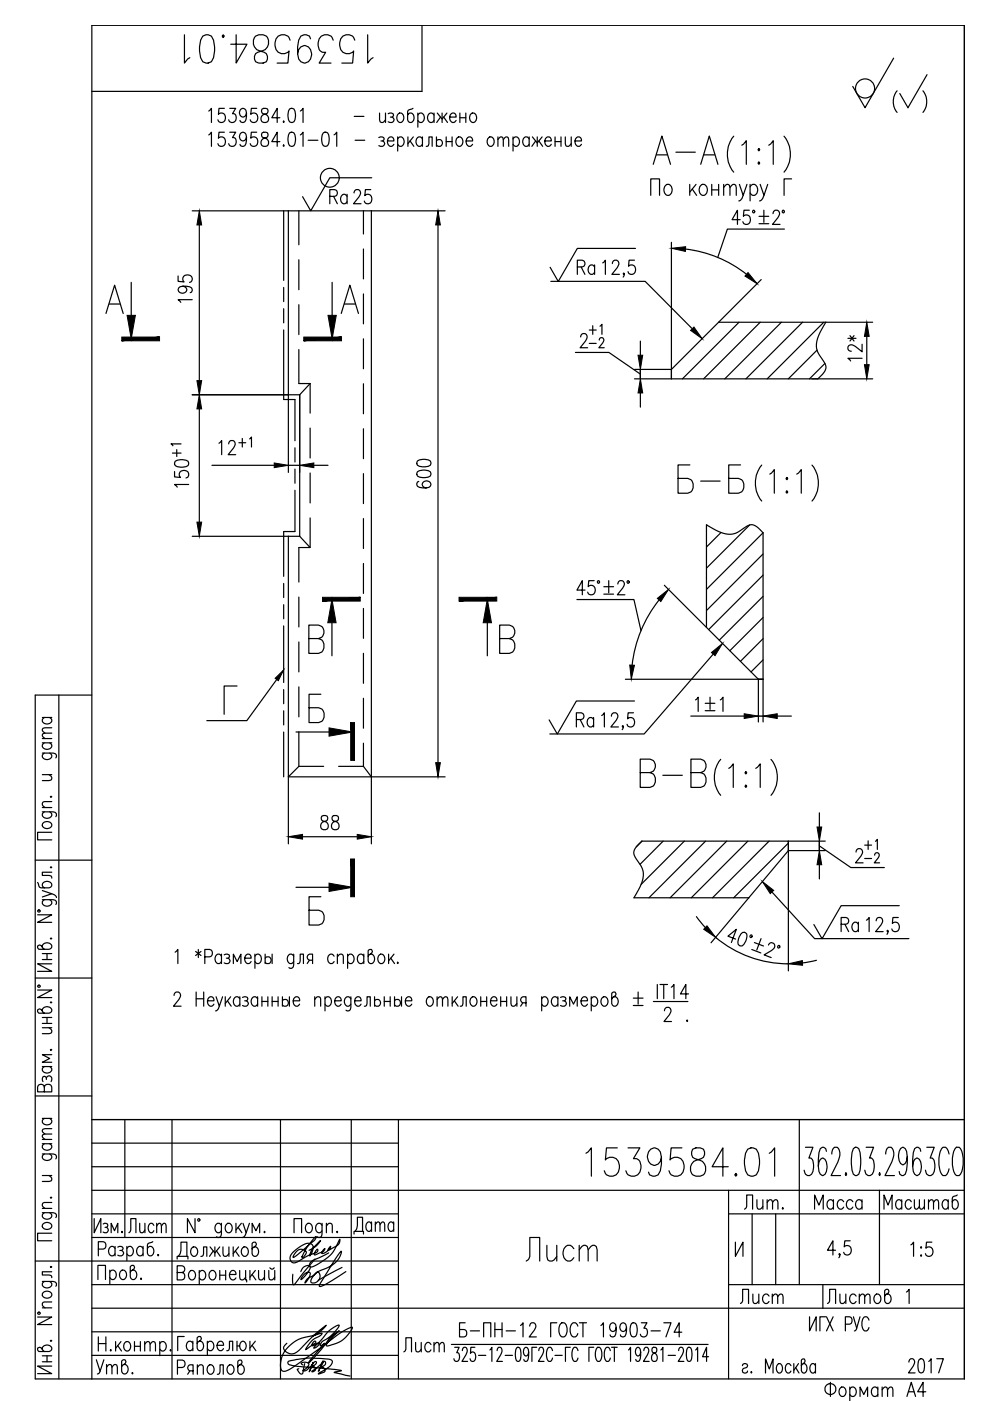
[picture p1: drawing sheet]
<svg xmlns="http://www.w3.org/2000/svg" width="210mm" height="297mm" viewBox="0 0 210 297" stroke-linecap="round" stroke-linejoin="round" font-family="sans-serif">
<defs><g id="words">
<g font-size="10.1">
<text x="37.7" y="14.5">1539584.01</text>
<text x="137.2" y="36">А-А</text>
<text x="142.5" y="105.8">Б-Б</text>
<text x="134.4" y="168.3">B-B</text>
<text x="123.1" y="250.5">1539584.01</text>
</g>
<text font-size="8.8" x="110.4" y="268.5">Лист</text>
<text font-size="8.4" x="188" y="25">( )</text>
<text font-size="7.1" x="73.7" y="262.8">Дата</text>
<g font-size="6.6">
<text x="68.8" y="44.4">Ra</text>
<text x="183.8" y="77.6" transform="rotate(-90 183.8 77.6)">12*</text>
<text x="155.9" y="277.6">Лист</text>
<text x="174.3" y="277.6">Листов</text>
<text x="84.3" y="287.9">Лист</text>
</g>
<g font-size="6.2">
<text x="43" y="27.2">1539584.01</text>
<text x="153.8" y="48.7">45°±2°</text>
<text x="121" y="59.3">Ra</text>
<text x="41.6" y="65.3" transform="rotate(-90 41.6 65.3)">195</text>
<text x="92.1" y="104.8" transform="rotate(-90 92.1 104.8)">600</text>
<text x="121" y="155.2">Ra</text>
<text x="146" y="152">1±1</text>
<text x="66.7" y="177.1">88</text>
<text x="177.1" y="198.6">Ra</text>
<text x="139.7" y="217.7">2 .</text>
<text x="156.6" y="257.5">Лит.</text>
<text x="171.4" y="257.5">Масса</text>
<text x="186.3" y="257.5">Масштаб</text>
<text x="26.1" y="262.5">Лист</text>
<text x="19" y="292.5">Утв.</text>
<text x="36.3" y="292.5">Ряполов</text>
</g>
</g></defs>
<g fill="none" stroke="#000" stroke-width=".25">
<path d="M89.5 5.4v14h-70M189.5 12.3l-6.1 10.5-2.6-4.5M204.5 5.4v287M44.3 28.6l.5-.6v3M47.6 28h-1.2l-.1 1.3a.87 .87 0 0 1 1.1-.2 .87 .87 0 0 1 .4 1.1 .82 .82 0 0 1-.7 .8 .82 .82 0 0 1-.9-.5M48.7 28h1.3l-.7 1.2h.3a.95 .95 0 0 1 .4 1.3 .95 .95 0 0 1-1.4 .2l-.1-.2M52.3 29a.8 .8 0 0 1-.8 .9 .95 .95 0 0 1-.7-1 .95 .95 0 0 1 .8-.9l.3 .2a2.51 2.51 0 0 1 0 2.7 .64 .64 0 0 1-1-.3M54.4 28h-1.1l-.1 1.3a.87 .87 0 0 1 1.1-.2 .87 .87 0 0 1 .4 1.1 .82 .82 0 0 1-.7 .8 .82 .82 0 0 1-.9-.5M55.6 28.2a.68 .68 0 0 0 .2 1 .98 .98 0 0 1 1.1 .6 .98 .98 0 0 1-.5 1.2 .87 .87 0 0 1-1.1-.7 .87 .87 0 0 1 .7-1l.5-.1a.61 .61 0 0 0 .3-.6 .61 .61 0 0 0-.4-.6zM59.3 30h-1.7l1.2-2v3M60.1 30.7v.3l-.1-.1zM61.4 28.2l.6-.2a1.46 1.46 0 0 1 .7 1.7l-.4 1.2-.6 .1a1.46 1.46 0 0 1-.6-1.7z"/>
<path d="M63.7 28.6l.6-.6v3M65.3 29.7h2.1M68.5 28.2l.6-.2a1.44 1.44 0 0 1 .7 1.7l-.3 1.2-.6 .1a1.46 1.46 0 0 1-.7-1.7zM70.8 28.6l.6-.6v3M75.1 24.7h2.1M75.3 29.7h2M78.8 37.7h-8.9l-4 7-1.7-3M80.3 29.2a.73 .73 0 0 1 1.2 .2l-.4 .5h-.3M80.5 24l.1 1.8 .6 .2 .5-.6M81.1 29.9a.58 .58 0 0 1 .5 .6 .58 .58 0 0 1-.5 .5l-.8-.1M81.7 24v2M82.1 29.9h1.4a.67 .67 0 0 0-.4-.8 .67 .67 0 0 0-.8 .3 1.01 1.01 0 0 0 .8 1.6l.4-.4"/>
<path d="M82.3 24.1a.73 .73 0 0 1 1.1 .3l-.3 .4h-.3M83.1 24.8a.59 .59 0 0 1 .5 .6 .59 .59 0 0 1-.5 .6l-.8-.2M84.3 29.4a.66 .66 0 0 1 .6-.4 .66 .66 0 0 1 .7 .4 1.01 1.01 0 0 1-.8 1.6l-.5-.4M84.3 29v3M84.5 24.1a.64 .64 0 0 1 1 .3 1.01 1.01 0 0 1-.8 1.6 1.19 1.19 0 0 1-.2-1.9zM86.5 29v2M86.9 29.9l.8 1.1M87.6 23l-1.1 .4-.1 2a.64 .64 0 0 0 .6 .6 .64 .64 0 0 0 .7-.5 .91 .91 0 0 0 0-1.1 .91 .91 0 0 0-1.1-.3l-.2 .3M87.6 29l-1.1 1.5M88.6 24.4a.67 .67 0 0 1 .6-.5 .67 .67 0 0 1 .7 .5 1.01 1.01 0 0 1-.9 1.6l-.4-.5M88.6 24v3M89.6 29.4a.66 .66 0 0 0-.7-.4 .66 .66 0 0 0-.6 .4 .9 .9 0 0 0 0 1.2 .9 .9 0 0 0 1 .3l.3-.3"/>
<path d="M89.6 29v2M90.4 31l.4-.1 .1-1.9h.7v2M92 24.4a.67 .67 0 0 0-.6-.5 .67 .67 0 0 0-.6 .5 1.01 1.01 0 0 0 .8 1.6l.4-.5M92 24v2M92.5 29.9a.73 .73 0 0 1 1.2 0 .73 .73 0 0 1-.4 1.1h-.4l-.4-.3M92.5 29v2M92.7 24l1 1.2 1.1-1.2M93.4 24.8l-.8 1.2M93.7 24v2M94.1 24.8l.8 1.2M94.6 30h1.3M94.6 29v2"/>
<path d="M95.3 24.8h1.4a.67 .67 0 0 0-.4-.8 .67 .67 0 0 0-.8 .4 1.01 1.01 0 0 0 .8 1.6l.4-.5M95.9 29v2M97 29.2a.64 .64 0 0 1 1 .2 1.01 1.01 0 0 1-.8 1.6 1.19 1.19 0 0 1-.2-1.8zM97.5 25h1.3M97.5 24v2M98.8 24v2M98.8 29.9h1.4a.67 .67 0 0 0-.4-.8 .67 .67 0 0 0-.9 .3 1.01 1.01 0 0 0 .8 1.6l.5-.4M99.9 24.1a.64 .64 0 0 1 1 .3 1.01 1.01 0 0 1-.8 1.6 1.19 1.19 0 0 1-.2-1.9zM103.6 29.2a.64 .64 0 0 1 1.1 .2 1.01 1.01 0 0 1-.8 1.6 1.18 1.18 0 0 1-.3-1.8zM105.6 29.6l.5-.6 .5 .2 .1 1.8M105.6 29v2M106.7 29.6l.6-.6 .4 .2 .2 1.8"/>
<path d="M108.8 29.4a.66 .66 0 0 1 .6-.4 .66 .66 0 0 1 .6 .4 1.01 1.01 0 0 1-.8 1.6l-.4-.4M108.8 29v3M112.2 29.4a.66 .66 0 0 0-.6-.4 .66 .66 0 0 0-.7 .4 1.01 1.01 0 0 0 .8 1.6l.5-.4M112.2 29v2M112.9 29l1 1.3 1-1.3M113.6 29.9l-.8 1.1M113.9 29v2M114.3 29.9l.8 1.1M115.5 29.9h1.4a.67 .67 0 0 0-.4-.8 .67 .67 0 0 0-.9 .3 1.01 1.01 0 0 0 .8 1.6l.5-.4M117.7 30h1.2M117.7 29v2M118.9 29v2"/>
<path d="M119.9 29l.1 1.9 .5 .1 .6-.5M121.1 29v2M121.9 29.9h1.4a.67 .67 0 0 0-.4-.8 .67 .67 0 0 0-.9 .3 1.01 1.01 0 0 0 .8 1.6l.5-.4M141.2 39.3a.74 .74 0 0 1 1.2 .3 1.16 1.16 0 0 1-1 1.8 1.36 1.36 0 0 1-.2-2.1zM146.2 39.1v2.3M147.6 39.1l-1.4 1.7M148.6 39.3a.74 .74 0 0 1 1.2 .3 1.16 1.16 0 0 1-.9 1.8 1.36 1.36 0 0 1-.3-2.1zM150.9 39.1v2.3M152.4 39.1v2.3M153.4 39.8l.7-.7 .5 .2 .2 2.1M153.4 39.1v2.3M154.8 39.8l.6-.7 .6 .2 .1 2.1"/>
<path d="M156.8 39.1l.8 2.3 .8-2.3M157.3 30.8l.9-1v5M159 39.6a.78 .78 0 0 1 .8-.5 .78 .78 0 0 1 .7 .5 1.16 1.16 0 0 1-.9 1.8l-.6-.5M159 39.1v3.5M160.9 31.5l.2 .2-.2 .3-.2-.3zM160.9 34.4l.2 .2-.2 .2-.2-.2zM161.2 39.1l.8 2.3 .8-2.3M163 30.8l.9-1v5M166.2 28.9a6 6 0 0 1 0 7.6M167.8 37.9h-1.6v3.5M27.8 59.9v7M40.8 44.7h53.6"/>
<path d="M42.3 47.7v33M60.1 44.7v14.8M61.1 44.7v55.5M63.4 44.7v7.2M63.4 55.1v6.3M70.4 59.9v7M77.1 44.7v4.9M77.1 52.8v6.3M78.6 40.2h-1.1l-.1 1.3a.87 .87 0 0 1 1-.2 .87 .87 0 0 1 .4 1 .82 .82 0 0 1-.6 .9 .82 .82 0 0 1-1-.6M78.7 44.7v134.2M92.9 47.7v114M116.8 59.7h20l10 10"/>
<path d="M129.8 55.9l.3-.6 .7-.1a.94 .94 0 0 1 .1 1.5l-1.2 1.5h1.6M132.4 58l-.2 .2-.1-.2 .1-.1a.63 .63 0 0 1-.1 .8M134.5 55.2h-1.1l-.1 1.3a.88 .88 0 0 1 1.1-.2 .88 .88 0 0 1 .4 1 .82 .82 0 0 1-.7 .9 .82 .82 0 0 1-.9-.6M134.7 52.7h-12.3l-4 7-1.8-3M138 41.4v-3.5h1.8v3.5M142.4 51.4v26.9M145.4 52.8a25.7 25.7 0 0 1 12.9 5.4M146.8 40.1l.9 1.3M150.9 40.3h1.5M157.6 41.4l-.3 .7-.7 .5M161.4 59.3l-9 9M162 41.4l-.6 1-.4 .2"/>
<path d="M166.3 48.6h-12.1l-2 6M22.5 66.5l1.8-6 1.8 6M23.2 64.5h2.2M60.1 60.9v3.1M60.1 65.5v2.9M60.1 70v14.7h2.4v8.7M63.4 64.6v6.3M63.4 74.1v7.2h2.4M72.3 66.5l1.9-6 1.8 6M73 64.5h2.3M77.1 62.3v6.4M77.1 71.8v6.4"/>
<path d="M122 74.7h7.1l6.7 4.6M123.1 71.4l.2-.5 .7-.2a.94 .94 0 0 1 .1 1.6l-1.1 1.4h1.6M124.9 70h1.5M124.9 72.8h1.5M125.7 69.1v1.8M127.1 72.1l.3-.5 .5 .1 .1 .3-.2 .7-.8 1h1.1M127.2 69.2l.4-.4v2.1M134.5 78.3h7.9M135.8 72.3v3M152.4 68.3l-10 10v2h-7.9M152.4 68.3h32.6M156.7 68.3l-12 12"/>
<path d="M161.2 68.3l-12 12M165.7 68.3l-12 12M170.2 68.3l-12 12M173.2 74.2l-6.1 6.1M174.7 68.3l-12 12M174.9 77.1l-3.3 3.2M175.1 68.3a9.5 9.5 0 0 0-2 5.3l.5 1.5a6.9 6.9 0 0 1 1.5 2.5l-.1 .7-.2 .5-1.4 1.5h-31v-2M36.6 96.1h1.8M37 100v1.1l1.3 .1a.87 .87 0 0 1-.2-1.1 .87 .87 0 0 1 1-.4 .82 .82 0 0 1 .9 .7 .82 .82 0 0 1-.6 .9M37.1 97.8a2.84 2.84 0 0 1 2.8 0l.1 .6a1.46 1.46 0 0 1-1.7 .7l-1.2-.4-.1-.3zM37.5 95.3v1.5M38.4 94.1h-2.1l.4 .4"/>
<path d="M40.8 83.7h22.7M42.3 86.7v24M44.9 98.7h13.2M46.4 94l.6-.6v3M48.5 94.1l.2-.6 .7-.1a.93 .93 0 0 1 .1 1.6l-1.1 1.4h1.6M50.6 93.9h1.5M51.4 93v1.8M52.9 93.1l.4-.4v2.1M61.1 98.7h2.4M62.5 95v3M62.5 99.4v3.1M63.5 83.7v30"/>
<path d="M65.8 81.3v6.3M65.8 90.8v6.3M65.8 81.3l-2.3 2.4M66.5 98.7h3M77.1 81.4v6.3M77.1 90.9v6.3M135.8 80.3v-2v2M135.8 83.3v3M172.1 80.3h12.9M172.2 98.6a6 6 0 0 1 0 7.6M40 102.7h-3l.6 .6M40.8 113.7h22.7"/>
<path d="M61.1 113.7v65.2M62.5 103.9v8.8h-2.4v9.5M63.5 113.7l2.3 2.4h-2.4v7.3M65.8 100.3v6.3M65.8 109.8v6.3M77.1 100.4v6.4M77.1 109.9v6.4M77.1 119.5v6.3M149.9 111.4l-.1 .1M152.9 112.9l-3.1 3.1M159 111.3l-9.2 9.2M161.8 113l-.7-.7a2.13 2.13 0 0 0-3.4-.3l-.8 .5a4.2 4.2 0 0 1-4.7 .1l-2.4-1.3v21.7"/>
<path d="M161.8 113v40.1M161.8 113l-12 12M161.8 117.5l-12 12M163.2 100.5l1-.9v5M166.8 101.2l.2 .3-.2 .2-.2-.2zM166.8 104.1l.2 .2-.2 .3-.2-.3zM168.9 100.5l1-.9v5M60.1 123.7v3M60.1 128.2v3M60.1 132.7v12M63.4 126.6v6.3M63.4 136.1v6.4"/>
<path d="M65.5 135.4h2a1.46 1.46 0 0 0 1.2-1.4 1.46 1.46 0 0 0-1.2-1.5h-2v6h2a1.63 1.63 0 0 0 1.2-1.5 1.63 1.63 0 0 0-1.2-1.6M70.4 132v7M77.1 129v6.3M77.1 138.5v6.4M103.3 132v7M105.9 135.4h2.1a1.46 1.46 0 0 0 1.2-1.4 1.46 1.46 0 0 0-1.2-1.5h-2.1v6h2.1a1.63 1.63 0 0 0 1.2-1.5 1.63 1.63 0 0 0-1.2-1.6M122.3 127.1h12.1l1.5 6.6M124 125.1h-1.7l1.2-2v3M126 123.1h-1.2l-.1 1.3a.88 .88 0 0 1 1.1-.2 .88 .88 0 0 1 .4 1.1 .82 .82 0 0 1-.7 .8 .82 .82 0 0 1-.9-.6M126.7 123.2h.3v.4h-.3zM128 124.4h2.1M128 126h2.1"/>
<path d="M129.1 123.1v2.6M131 123.8l.2-.6 .7-.1a.93 .93 0 0 1 .1 1.6l-1.1 1.4h1.6M133 123.2h.3v.4h-.3zM139.7 127.2a26.9 26.9 0 0 0-5.7 13.8M140.9 124.1l8.9 8.9M149.8 133l11 11M151.2 138.7l-14.6 16.9h-20M161.8 121.9l-11.5 11.6M161.8 126.4l-9.3 9.3M161.8 130.9l-7.1 7.1M161.8 135.4l-4.8 4.8M161.8 139.9l-2.6 2.6"/>
<path d="M9 159.7l2.7 .1 .3 .3-.2 .6M9 157.5h2M9 156.6h2M9 152.1h2M9.4 159.7l-.3 .2a.64 .64 0 0 0 .3 1 1.01 1.01 0 0 0 1.6-.8l-.5-.4M9.4 157.5a.67 .67 0 0 0-.4 .6 .67 .67 0 0 0 .4 .7 1.01 1.01 0 0 0 1.6-.8l-.5-.5M9.4 152.1a.67 .67 0 0 0-.4 .7 .67 .67 0 0 0 .4 .6 1.01 1.01 0 0 0 1.6-.8l-.5-.5M11 155.4l-1.9 .2-.1 .4 .5 .6M11 154.3l-1.9 .1-.1 .5 .5 .5M12.5 147.4v145M19.5 147.4h-12v145h197M50.3 145.4h-2.8v6"/>
<path d="M58.7 144.1l-6.4 8.7h-8.4M60.1 146.2v3M60.1 150.7v3M60.1 155.2v9.5M62.8 155.2h7M63.4 145.6v6.4M63.4 155.2v7.3M68 147.2h-2.5v6h2.1a1.63 1.63 0 0 0 1.2-1.6 1.63 1.63 0 0 0-1.2-1.5h-2.1M77.1 148v6.4M77.1 157.6v4.9M129.6 151.8l.3-.5 .6-.2a.94 .94 0 0 1 .2 1.6l-1.2 1.4h1.6M132.1 154l-.1 .1v-.3a.64 .64 0 0 1-.1 .9"/>
<path d="M132.6 144h28.2M134.3 151.1h-1.1l-.1 1.3a.87 .87 0 0 1 1.1-.2 .87 .87 0 0 1 .3 1.1 .82 .82 0 0 1-.6 .8 .82 .82 0 0 1-1-.5M134.5 148.6h-12.3l-4 7-1.8-3M146.5 151.8h11.3M160.8 144h1h-1M160.8 144v9.1M160.8 151.8h1M164.8 151.8h3M9 172.1l2.7 .1 .3 .4-.2 .6M9 171.2h2M9 164.2h2M9.1 174.5a1.07 1.07 0 0 1 1.1-.3 1.07 1.07 0 0 1 .8 .9 1.06 1.06 0 0 1-1.2 .6 1.06 1.06 0 0 1-.8-1z"/>
<path d="M9.4 172.1l-.3 .3a.64 .64 0 0 0 .3 1 1.01 1.01 0 0 0 1.6-.8l-.5-.5M10.4 164.2l.6 .6-.2 .6-1.8 .1M10.7 168.9l.1-.1 .2 .1-.2 .1zM11 176.5h-3v1.6h3M11 170l-1.9 .1-.1 .5 .5 .6M63.4 162.5l-2.3 2.2h33.3M63.4 162.5h5.2M64.1 177.4h11.6M71.8 162.5h5.3M77.1 162.5l1.6 2.2M136.1 178.3l-1.2 1.3M140.6 178.3l-4.9 5"/>
<path d="M145.1 178.3l-9.2 9.2M149.6 178.3l-12 12M154.1 178.3l-12 12M154.5 162.9l1-.9v4.9M158.1 163.6l.2 .3-.2 .2-.2-.2zM158.1 166.5l.2 .2-.2 .2-.2-.2zM158.6 178.3l-12 12M160.2 162.9l1-.9v4.9M163.1 178.3l-12 12M163.5 161a6 6 0 0 1 0 7.6M167.2 178.7l-11.6 11.6M173.7 179.3l6.7 4.6h7.1"/>
<path d="M173.7 178.3v2v-2M173.7 172.3v3M175 178.3h-7.8v2l-8.4 10M183.3 179.2h1.5M184.1 178.3v1.8M185.6 178.4l.4-.4v2.1M7.5 182.4h12M8 194h3l-3 1.6h3M8 187.1l.4 1 2 .1a.64 .64 0 0 0 .6-.5 .64 .64 0 0 0-.5-.7 .91 .91 0 0 0-1.1-.1 .91 .91 0 0 0-.3 1.1l.3 .2M8.1 193h.4v.3h-.4zM9 190.8l2.7 .1 .3 .3-.2 .6M9 188.8l2 .7-2 .7"/>
<path d="M9.4 190.8l-.3 .2a.64 .64 0 0 0 .3 1 1.01 1.01 0 0 0 1.6-.8l-.5-.4M10.7 199l.1-.1 .2 .1-.2 .1zM10.7 183.9h.3l-.2 .1zM11 189.5l.5 .2 .5 .6M11 184.9h-2v.7l1.8 .1 .2 .5M62.8 188.1h7M68 190.1h-2.5v6h2.1a1.63 1.63 0 0 0 1.2-1.5 1.63 1.63 0 0 0-1.2-1.6h-2.1M147.7 194.3l1.9 2.4M151.7 198.7a24 24 0 0 0 15.5 5.7M156 199.1l-1.7-.6 1.8-1.5-1 2.8M157.1 198l.4-.3 .6 .1a1.46 1.46 0 0 1 0 1.8l-.7 1-.6-.1a1.46 1.46 0 0 1-.1-1.9zM158.8 190.3l-8 9.6"/>
<path d="M159.9 199.8l2 .8M161.4 199l-.9 2.4M163.7 189.1l9 9.9h20M167.2 180.3v-2h-31.1l-.7 .7a2.15 2.15 0 0 0-.3 3.5l.6 .7a4.2 4.2 0 0 1 .1 4.7l-1.4 2.4h24.4M167.2 180.3h7.8M167.2 180.3v25.5M173.7 183.3v3M181.5 180.7l.2-.6 .7-.2a.94 .94 0 0 1 .1 1.6l-1.1 1.4h1.6M183.3 182h1.5M185.4 181.3l.4-.5h.3l.3 .4-.2 .7-.8 1h1.1M185.8 195.2l.2-.5 .7-.2a.93 .93 0 0 1 .1 1.6l-1.1 1.4h1.6M188.3 197.4l-.1 .1-.1-.1 .1-.2a.65 .65 0 0 1-.1 .9"/>
<path d="M190.5 194.5h-1.2l-.1 1.3a.87 .87 0 0 1 1.1-.2 .87 .87 0 0 1 .4 1.1 .82 .82 0 0 1-.7 .8 .82 .82 0 0 1-.9-.5M190.7 192h-12.4l-4 7-1.7-3M7.5 207.4h12M8 209.9h3l-3 1.6h3M8.1 208.9h.4v.4h-.4zM9 200.8a1 1 0 0 1 1-.9 1 1 0 0 1 1 .9l-.6 .5h-2.1l-.3-.4v-.3l.4-.3 .3 .2 .7 .8M9 214.4a1 1 0 0 1 1-1 1 1 0 0 1 1 1l-.6 .4h-2.1l-.3-.3v-.4l.4-.2 .3 .1 .7 .8M9 202.2h2M9 203.4h2M9 217.9h2M9 215.7h2M9 217h2"/>
<path d="M10 202.2v1.2M10 215.7v1.3M10.4 217.9l.6 .6-.2 .5-1.8 .2M10.7 212.5l.1-.1 .2 .1-.2 .1zM11 204.4h-3l3 1.5h-3M36.9 211l.2-.5 .7-.2a.94 .94 0 0 1 .1 1.6l-1.1 1.4h1.6M37.1 201.9l.6-.6v3M41.5 201.7l1.1 .9M41.6 210.3v3M41.6 211.8h1.6M42 201.3v1.7M42.6 201.7l-1.1 .9"/>
<path d="M43.2 210.3v3M43.4 202.9h1a.81 .81 0 0 0 .6-.8 .81 .81 0 0 0-.6-.8h-1v3M44 212.2h1.4a.67 .67 0 0 0-.5-.8 .67 .67 0 0 0-.8 .4 1.01 1.01 0 0 0 .8 1.5l.5-.4M45.8 211.3l.7 2 .7-2M46.5 213.3l-.2 .6-.6 .4M47 202.7a.66 .66 0 0 0-.7-.4 .66 .66 0 0 0-.6 .4 .91 .91 0 0 0 0 1.1 .91 .91 0 0 0 1 .4l.3-.3M47 202.3v2M47.5 202.4a.71 .71 0 0 1 1.2 .3l-.1 .3-.6 .2M47.8 211.3v2M48.2 212.2l.8 1.1M48.3 203.2a.59 .59 0 0 1 .5 .5 .59 .59 0 0 1-.5 .6l-.8-.1M48.9 211.3l-1.1 1.5"/>
<path d="M49.5 204.3v-2l.8 1.6 .8-1.6v2M50.9 211.8a.67 .67 0 0 0-.7-.5 .67 .67 0 0 0-.6 .5 1.01 1.01 0 0 0 .8 1.5l.5-.4M50.9 211.3v2M51.4 211.5a.72 .72 0 0 1 1.2 .3l-.1 .2-.6 .2M51.9 203.2h1.3a.66 .66 0 0 0-.4-.9 .66 .66 0 0 0-.8 .4 1 1 0 0 0 .8 1.6l.4-.4M52.2 212.2a.59 .59 0 0 1 .5 .6 .59 .59 0 0 1-.5 .5l-.8-.1M54 202.7a.66 .66 0 0 1 .7-.4 .66 .66 0 0 1 .6 .4 .99 .99 0 0 1-.8 1.6l-.5-.4M54 202.3v3M54.6 211.8a.67 .67 0 0 0-.6-.5 .67 .67 0 0 0-.6 .5 1.01 1.01 0 0 0 .8 1.5l.4-.4M54.6 211.3v2M55.5 212.3h1.3M55.5 211.3v2"/>
<path d="M56.2 203.2a.73 .73 0 0 1 1.2 0 .73 .73 0 0 1-.4 1.1h-.4l-.4-.3M56.2 202.3v2M56.8 211.3v2M57.7 202.3v2M57.7 211.3v2M57.7 212.3h1.3M59 211.3v2M59.9 212.2a.73 .73 0 0 1 1.2 0 .73 .73 0 0 1-.4 1.1h-.5l-.3-.3M59.9 211.3v2M61.4 211.3v2M62.2 212.2h1.3a.67 .67 0 0 0-.4-.8 .67 .67 0 0 0-.8 .4 1.01 1.01 0 0 0 .8 1.5l.4-.4M62.3 202.7l-.1-.1a.58 .58 0 0 0-1-.2 1.06 1.06 0 0 0-.3 1.2 1.06 1.06 0 0 0 .9 .7l.5-.4"/>
<path d="M62.3 202.3l-.1 2.7a.58 .58 0 0 1-1 .2M63.1 204.3l.4-.1 .1-1.9h.7v2M65.6 203.6l-.5 .7M66.3 203.6h-.7l-.2-.2a.66 .66 0 0 1 .2-1.1h.7v2M66.7 211.9l.6-.6 .6 .2 .1 1.8M66.7 211.3v2M68.9 211.8a.66 .66 0 0 1 .6-.5 .66 .66 0 0 1 .7 .5 1.01 1.01 0 0 1-.8 1.5l-.5-.4M68.9 211.3v3M70.8 202.7a.66 .66 0 0 0-.6-.4 .66 .66 0 0 0-.6 .4 .99 .99 0 0 0 .8 1.6l.4-.4M71 212.2h1.3a.67 .67 0 0 0-.4-.8 .67 .67 0 0 0-.8 .4 1.01 1.01 0 0 0 .8 1.5l.4-.4M71.5 202.9l.6-.6 .6 .1 .1 1.9M71.5 202.3v2"/>
<path d="M73.7 202.7l.5-.4a1 1 0 0 1 .9 1 1 1 0 0 1-.9 1l-.5-.4M73.7 202.3v3M74.4 211.8l-.2-.3a.64 .64 0 0 0-1.1 .3 1.01 1.01 0 0 0 .8 1.5l.5-.4M74.4 211.3l-.1 2.7-.4 .3-.5-.1M75.2 212.2h1.4a.67 .67 0 0 0-.5-.8 .67 .67 0 0 0-.8 .4 1.01 1.01 0 0 0 .8 1.5l.5-.4M77.1 202.7a.66 .66 0 0 0-.6-.4 .66 .66 0 0 0-.6 .4 .91 .91 0 0 0-.1 1.1 .91 .91 0 0 0 1.1 .4l.2-.3M77.1 202.3v2M77.2 213.3l.5-.1 .1-1.9h.7v2M78.5 202.3a1 1 0 0 1 .9 1 1 1 0 0 1-.9 1l-.4-.6v-2.1l.3-.3h.3l.3 .4-.2 .3-.7 .7M79.4 212.2a.73 .73 0 0 1 1.2 0 .73 .73 0 0 1-.4 1.1h-.4l-.4-.3M79.4 211.3v2M80.4 202.4a.8 .8 0 0 1 1 .1 .8 .8 0 0 1 .2 .9 .8 .8 0 0 1-.9 .9 1.18 1.18 0 0 1-.3-1.9z"/>
<path d="M81.5 212.3h1.2M81.5 211.3v2M82.4 202.3v2M82.7 211.3v2M82.8 203.2l.9 1.1M83.5 202.3l-1.1 1.4M83.7 212.2a.73 .73 0 0 1 1.1 0 .73 .73 0 0 1-.4 1.1h-.4l-.3-.3M83.7 211.3v2M84.3 204l.1 .2-.1 .1zM85.1 211.3v2M85.9 212.2h1.4a.67 .67 0 0 0-.4-.8 .67 .67 0 0 0-.9 .4 1.01 1.01 0 0 0 .8 1.5l.5-.4M90.7 211.5a.64 .64 0 0 1 1.1 .3 1.01 1.01 0 0 1-.8 1.5 1.19 1.19 0 0 1-.3-1.8z"/>
<path d="M92.7 211.9l.5-.6 .5 .2 .1 1.8M92.7 211.3v2M93.8 211.9l.6-.6 .4 .2 .2 1.8M95.9 211.3v2M96.3 212.2l.8 1.1M97 211.3l-1.1 1.5M97.6 213.3l.4-.1 .2-1.9h.6v2M100 211.5a.64 .64 0 0 1 1 .3 1.01 1.01 0 0 1-.8 1.5 1.18 1.18 0 0 1-.2-1.8zM101.9 212.3h1.3M101.9 211.3v2M103.2 211.3v2M104 212.2h1.4a.66 .66 0 0 0-.5-.8 .66 .66 0 0 0-.8 .4 1.01 1.01 0 0 0 .8 1.5l.5-.4"/>
<path d="M106.2 212.3h1.2M106.2 211.3v2M107.4 211.3v2M108.3 211.3l.1 1.9 .6 .1 .6-.5M109.6 211.3v2M110.8 212.6l-.4 .7M111.5 212.6l-.9-.1a.66 .66 0 0 1 .2-1.2h.7v2M114.9 211.8a.66 .66 0 0 1 .6-.5 .66 .66 0 0 1 .6 .5 1.01 1.01 0 0 1-.8 1.5l-.4-.4M114.9 211.3v3M118.3 211.8a.67 .67 0 0 0-.7-.5 .67 .67 0 0 0-.6 .5 1.01 1.01 0 0 0 .8 1.5l.5-.4M118.3 211.3v2M118.9 211.5a.73 .73 0 0 1 1.1 .3l-.4 .4h-.3"/>
<path d="M119.6 212.2a.59 .59 0 0 1 .5 .6 .59 .59 0 0 1-.5 .5l-.7-.1M120.8 213.3v-2l.8 1.6 .8-1.6v2M123.2 212.2h1.4a.66 .66 0 0 0-.5-.8 .66 .66 0 0 0-.8 .4 1.01 1.01 0 0 0 .8 1.5l.5-.4M125.4 211.8a.67 .67 0 0 1 .6-.5 .67 .67 0 0 1 .6 .5 1.01 1.01 0 0 1-.8 1.5l-.4-.4M125.4 211.3v3M127.8 211.5a.64 .64 0 0 1 1 .3 1.01 1.01 0 0 1-.8 1.5 1.18 1.18 0 0 1-.2-1.8zM130.2 211.3a1 1 0 0 1 .9 1 1 1 0 0 1-.9 1l-.5-.5v-2.2l.3-.3h.4l.2 .5-.1 .2-.8 .8M134.3 211.6h2M134.3 213.2h2M135.3 210.3v2.6M139.4 208.7v3M139.9 208.7h1.6"/>
<path d="M140.7 208.7v3M142.3 209.3l.6-.6v3M146 210.7h-1.7l1.1-2v3M159.4 201.3l1.9 .7M162.9 200.4l.4-.5 .7 .1a.93 .93 0 0 1-.4 1.5l-1.6 1 1.5 .5M173.1 203.6l-2.9 .6M7.5 232.4h12M9 237.1h2M9 226.1h2M9.4 237.1a.67 .67 0 0 0-.4 .7 .67 .67 0 0 0 .4 .6 .91 .91 0 0 0 1.1 0 .91 .91 0 0 0 .3-1.1l-.3-.2M9.4 230.5a.73 .73 0 0 0-.7-.6 .73 .73 0 0 0-.7 .6v1h3v-1a.82 .82 0 0 0-.8-.6 .82 .82 0 0 0-.8 .6v1M9.4 226.1a.67 .67 0 0 0-.4 .7 .67 .67 0 0 0 .4 .6 1.01 1.01 0 0 0 1.6-.8l-.5-.5"/>
<path d="M9.8 228.5a.59 .59 0 0 1 .6-.4 .59 .59 0 0 1 .6 .4l-.2 .8M9.8 228.9v-.4l-.4-.3a.73 .73 0 0 0-.3 1.1M10.7 222.6l.1-.1 .2 .1-.2 .1zM11 239.3l-1.9 .1-.1 .5 .5 .5M11 223.6h-2l1.5 .8-1.5 .8h2M19.5 237.4h185M26.5 237.4v25M36.5 237.4v55M59.5 237.4v55M74.5 237.4v55M84.5 237.4v55M169.5 237.4v35"/>
<path d="M9 257.1l2.7 .1a.59 .59 0 0 1 .1 1M9 244.7l2.7 .1a.59 .59 0 0 1 .1 .9M9 256.2h2M9 249.2h2M9 242.5h2M9 241.6h2M9.1 259.5a1.07 1.07 0 0 1 1.1-.3 1.07 1.07 0 0 1 .8 .9 1.06 1.06 0 0 1-1.2 .6 1.06 1.06 0 0 1-.8-.9zM9.4 257.1l-.1 .1a.59 .59 0 0 0-.2 1 1.07 1.07 0 0 0 1.1 .3 1.07 1.07 0 0 0 .8-.9l-.5-.5M9.4 244.7l-.1 .1a.59 .59 0 0 0-.2 .9 1.07 1.07 0 0 0 1.1 .3 1.07 1.07 0 0 0 .8-.9l-.5-.4M9.4 242.5a.67 .67 0 0 0-.4 .6 .67 .67 0 0 0 .4 .7 1.01 1.01 0 0 0 1.6-.9l-.5-.4M10.4 249.2l.6 .6-.2 .6-1.8 .1M10.7 253.9l.1-.1 .2 .1-.2 .1z"/>
<path d="M11 254.9l-1.9 .2-.1 .5 .5 .6M11 240.4l-1.9 .2-.1 .4 .5 .6M19.5 252.4h185M19.5 257.4h65M19.5 242.4h65M19.5 247.4h65M20 258.4v3l1.4-3v3M21.9 259.5a.59 .59 0 0 1 1 .3l-.1 .3-.5 .1M41.3 258.4v3l-1.6-3v3M42 258.4h.3v.4h-.3zM46.9 259.8l-.1-.2a.58 .58 0 0 0-.9-.1 1.06 1.06 0 0 0-.3 1.1 1.06 1.06 0 0 0 .9 .8l.4-.5M46.9 259.4l-.1 2.7a.58 .58 0 0 1-.9 .1"/>
<path d="M48.1 259.5l.2-.1a1 1 0 0 1 .9 1 1 1 0 0 1-.9 1 1.17 1.17 0 0 1-.2-1.9zM50 259.4v2M51.2 259.4l-1.2 1.4M51.5 259.4l.7 2 .7-2M65.1 259.5l.2-.1a1 1 0 0 1 .9 1 1 1 0 0 1-.9 1 1.18 1.18 0 0 1-.2-1.9zM68.3 259.8l-.5-.4a1 1 0 0 0-.9 1 1 1 0 0 0 .9 1l.5-.5M68.3 259.4l-.1 2.7-.4 .3-.5-.2M69.2 259.9l.6-.5 .5 .1 .2 1.9M69.2 259.4v2M154.5 257.4h50M154.5 252.4v40M159.5 257.4v15"/>
<path d="M164.5 257.4v15M170.8 243.2h1.6l-.9 2.3h.4a3.1 3.1 0 0 1 .2 3.5l-.5 .2h-.4l-.4-.2-.3-.9M175.2 244.1l-.1-.6-.5-.3-.7 .3a10.4 10.4 0 0 0-.3 4.9l.3 .6 .6 .2a2.29 2.29 0 0 0 .7-2.8l-.3-.6-.5-.3-.5 .3-.3 .6-.1 .8M176.4 244.7a1.63 1.63 0 0 1 .5-1.5h.6a1.95 1.95 0 0 1 .4 2.3l-1.7 3.7h2M179.4 248.7l.1 .3-.1 .2-.2-.2zM180.9 243.5l.5-.3 .7 .3a8.7 8.7 0 0 1 0 5.5l-.5 .2h-.2l-.5-.2a8.5 8.5 0 0 1 0-5.5zM183.6 243.2h1.6l-.8 2.3h.4a3.1 3.1 0 0 1 .1 3.5l-.4 .2h-.4l-.5-.2-.2-.9M186.5 252.4v20M186.5 248.7l.1 .3-.1 .2-.1-.2zM187.8 244.7a1.63 1.63 0 0 1 .6-1.5h.5a1.95 1.95 0 0 1 .5 2.3l-1.8 3.7h2M192.4 245.2l-.2 .9-.3 .6-.5 .3a2.31 2.31 0 0 1-.8-2.9l.3-.6 .5-.3 .5 .3a7.6 7.6 0 0 1 0 5.5l-.4 .2h-.3l-.4-.2-.2-.6M195.2 244.1l-.1-.6-.5-.3-.7 .3a10.4 10.4 0 0 0-.3 4.9l.3 .6 .6 .2a2.29 2.29 0 0 0 .7-2.8l-.3-.6-.5-.3-.5 .3-.3 .6-.1 .8"/>
<path d="M196.5 243.2h1.6l-.9 2.3h.4a3.1 3.1 0 0 1 .2 3.5l-.4 .2h-.5l-.4-.2-.3-.9M201.2 244.7l-.1-.6a1.01 1.01 0 0 0-1.2-.9 5.4 5.4 0 0 0 0 6 1.24 1.24 0 0 0 1.3-1.4M202.8 243.2a1.23 1.23 0 0 1 1.3 1.5 5.2 5.2 0 0 1-.7 4.5 1.23 1.23 0 0 1-1.3-1.4 5.2 5.2 0 0 1 .7-4.6zM7.5 267.4h77M8 279.2h3l-3 1.6h3M8.1 278.3h.4v.3h-.4zM9 271.7l2.7 .1 .3 .3-.2 .6M9 277.3h2M9.1 274.1a1.07 1.07 0 0 1 1.1-.3 1.07 1.07 0 0 1 .8 .9 1.06 1.06 0 0 1-1.2 .5 1.06 1.06 0 0 1-.8-.9zM9.4 271.7l-.3 .2a.64 .64 0 0 0 .3 1.1 1.01 1.01 0 0 0 1.6-.9l-.5-.4M10.7 268.6l.1-.1 .2 .1-.2 .1zM11 261.5h-3v1.6h3"/>
<path d="M11 276l-1.9 .1-.1 .6 .5 .6M11 269.6h-2v.7l1.8 .1 .2 .5M19.5 277.4h185M19.5 262.4h65M19.5 272.4h65M20.8 271.3v-3h1.6v3M20.8 264.8h1.1a.81 .81 0 0 0 .6-.7 .81 .81 0 0 0-.6-.8h-1.1v3M22.6 260.2a.61 .61 0 0 1 .4 .6 .61 .61 0 0 1-.4 .6l-.7-.2M23.3 269.7a.67 .67 0 0 1 .6-.4 .67 .67 0 0 1 .6 .4 1.01 1.01 0 0 1-.8 1.6l-.4-.4M23.3 269.3v3M23.6 261.4v-2l.7 1.5 .7-1.5v2M24.4 264.7l-.5-.4a1 1 0 0 0-.9 1 1 1 0 0 0 .9 1l.5-.5"/>
<path d="M24.4 264.3v2M25 264.4a.71 .71 0 0 1 1.1 .3l-.1 .3-.6 .1M25.7 269.4a.64 .64 0 0 1 1 .3 1.01 1.01 0 0 1-.8 1.6 1.18 1.18 0 0 1-.2-1.9zM25.8 265.1a.58 .58 0 0 1 .4 .6 .58 .58 0 0 1-.4 .6l-.8-.2M26.9 264.7l.2-.3a.8 .8 0 0 1 1 .1 .8 .8 0 0 1 .2 .9 .8 .8 0 0 1-.9 .9l-.5-.5M26.9 264.3v3M28.1 269.3a1 1 0 0 1 .9 1 1 1 0 0 1-.9 1l-.5-.6v-2.1l.4-.3h.3l.2 .4-.1 .3-.8 .7M29.9 271l.1 .1-.1 .2-.1-.2zM30.3 264.7a.66 .66 0 0 0-.6-.5 .66 .66 0 0 0-.6 .5 .91 .91 0 0 0-.1 1.1 .91 .91 0 0 0 1.1 .3l.2-.3M30.3 264.3v2M32.4 263.3l-1 .4-.1 2a.65 .65 0 0 0 .5 .6 .65 .65 0 0 0 .7-.5 .91 .91 0 0 0 .1-1.1 .91 .91 0 0 0-1.1-.3l-.2 .3M33.5 266l.2 .1-.2 .2-.1-.2z"/>
<path d="M37.6 266.9v-.5h2.2v.5M37.6 269.8h1a.81 .81 0 0 1 .6 .8 .81 .81 0 0 1-.6 .8h-1v-3h1a.73 .73 0 0 1 .6 .7 .73 .73 0 0 1-.6 .7M37.8 266.4a3.1 3.1 0 0 0 .6-3h1.2v3M40.3 269.5l.2-.1a1 1 0 0 1 1 1 1 1 0 0 1-1 1 1.17 1.17 0 0 1-.2-1.9zM40.8 264.5a.64 .64 0 0 1 1 .3 1.01 1.01 0 0 1-.8 1.6 1.18 1.18 0 0 1-.2-1.9zM42.2 269.8l.5-.4a1 1 0 0 1 .9 1 1 1 0 0 1-.9 1l-.5-.5M42.2 269.4v3M42.6 266.4l.5-.2 .1-1.8h.6v2M44.5 264.4l1.1 1.2 1-1.2M44.7 269.5a.8 .8 0 0 1 .9 .1 .8 .8 0 0 1 .2 .9 .8 .8 0 0 1-.9 .9 1.18 1.18 0 0 1-.2-1.9zM45.2 265.2l-.8 1.2M45.6 264.4v2"/>
<path d="M45.9 265.2l.8 1.2M46.6 270.4h1.2M46.6 269.4v2M47.3 264.4l.1 1.8 .6 .2 .5-.6M47.8 269.4v2M48.5 264.4v2M48.7 270.2h1.3a.67 .67 0 0 0-.4-.8 .67 .67 0 0 0-.8 .4 1 1 0 0 0 .8 1.6l.4-.5M49.4 264.4v2M49.9 265.2l.8 1.2M50.5 260.2l.8 1.2M50.6 264.4l-1.2 1.4M50.8 269.4l.1 1.8 .6 .2 .6-.6"/>
<path d="M51.5 264.5a.64 .64 0 0 1 1 .3 1.01 1.01 0 0 1-.8 1.6 1.18 1.18 0 0 1-.2-1.9zM52.1 269.4v2h.2v.4M52.2 261.4l-.2 .5-.6 .5M53 269.4v2M53.4 270.2l.9 1.2M53.5 261.4v-2l.8 1.5 .8-1.5v2M53.9 264.4a1 1 0 0 1 .9 1 1 1 0 0 1-.9 1l-.5-.6v-2.2l.4-.2h.3l.3 .4-.1 .3-.9 .7M54.1 269.4l-1.1 1.4M54.8 269.4l.1 1.8 .6 .2 .6-.6M56.1 269.4v2M56.1 261.1v.3l-.1-.2zM57 269.4l.1 1.8 .6 .2 .6-.6"/>
<path d="M57.2 268.8a.5 .5 0 0 0 .5 .3 .5 .5 0 0 0 .4-.3M58.3 269.4v2M62.3 261.4v-3h1.6v3M62.9 265.3a1.21 1.21 0 0 1 2 .3l-.2 .5a.67 .67 0 0 1-.6 .6 10.5 10.5 0 0 1 3-4.5l-.5 .8-3.5 3-.9 .6 .1-.5zM63.8 269.6a1.5 1.5 0 0 1 2-1.1 4.3 4.3 0 0 1-2 2.8 1.81 1.81 0 0 1 1.9-1.5 2.8 2.8 0 0 1-1 2.2l.4-.8 1.3-.7 .5-.5a.46 .46 0 0 1 .6-.3 .46 .46 0 0 1 .3 .5 1.34 1.34 0 0 1-.4 1.4 1.34 1.34 0 0 1-1.5 .2 3.2 3.2 0 0 1 2.1-2.5 5.5 5.5 0 0 0 4.4-3.8l-.1-.2-.3 .3-1.4 2.1-2.7 4.5-.2 .4 .1 .2a11.1 11.1 0 0 0 4.1-2.2l1.4-1M65.5 265.1a4.6 4.6 0 0 0 2.5-2.1l-.3 .2a5.1 5.1 0 0 0-2 3.1 2.3 2.3 0 0 0 .7-2l-.1-.2a1.4 1.4 0 0 0-2.1-.1l-.9 .6a3 3 0 0 0-1.8 2.3 .94 .94 0 0 0 .6 .8 .94 .94 0 0 0 1-.2l2-1.2 1.9-.7 .3-.3v-.4l-.2 .2-.4 .7a.2 .2 0 0 0 0 .3 .2 .2 0 0 0 .3-.1l1.4-.6 .5-.7-.7 .8a.25 .25 0 0 0 .1 .3 .25 .25 0 0 0 .4-.1l1-.7 .4-.7-.6 .8 1.4-.7a1.44 1.44 0 0 0 1.1-1.7v.1a8.9 8.9 0 0 1-6.2 5.8l-.2-.2a1.44 1.44 0 0 1 1.3-1.4l2.8-1.4M66.8 266.9l-4.6 5.5-.2-.8 .1-1.4M72.5 268.7l-5.1 2.8M154.5 272.4h50M155.9 263.4v3l1.6-3v3M171.6 279.2v3l1.4-3v3M175 279.2h-1.2v3"/>
<path d="M175.2 279.2l1.4 3M176.6 279.2l-1.4 3M177.2 265.1h-1.7l1.1-2v3M178.1 265.9l-.1 .2-.1-.2 .1-.1a.63 .63 0 0 1-.1 .9M180.3 263.1h-1.2l-.1 1.3a.88 .88 0 0 1 1.1-.2 .88 .88 0 0 1 .4 1 .82 .82 0 0 1-.7 .9 .82 .82 0 0 1-.9-.6M180.9 279.2l.7 2.4M182.3 279.2l-.8 2.7-.4 .3M184.2 279.9a.7 .7 0 0 0-.7-.7 .7 .7 0 0 0-.7 .7 2.04 2.04 0 0 0 .5 2.3 .76 .76 0 0 0 .9-.7M192.2 273.9l.6-.5v3M193.1 263.9l.6-.5v3M195.3 264.4l.1 .1-.1 .2-.1-.2zM195.3 266.1l.1 .1-.1 .2-.1-.2z"/>
<path d="M197.6 263.4h-1.2l-.1 1.3a.88 .88 0 0 1 1.1-.2 .88 .88 0 0 1 .4 1 .82 .82 0 0 1-.7 .9 .82 .82 0 0 1-.9-.6M9 286.1a1 1 0 0 1 1-.9 1 1 0 0 1 1 .9l-.6 .5h-2.1l-.3-.4v-.3l.4-.3 .3 .1 .7 .9M9 287.5h2M9 288.7h2M10 287.5v1.2M10.7 284.3l.1-.2 .2 .2-.2 .1zM11 289.6h-3l3 1.6h-3M19.5 292.4v-287h185v287M19.5 282.4h65M19.5 287.4h65M20.8 283.4v3M20.8 284.9h1.6"/>
<path d="M22.4 283.4v3M24.5 284.4v2M25 285.3l.8 1.1M25.7 284.4l-1.2 1.5M26.6 284.6a.64 .64 0 0 1 1 .3 1.01 1.01 0 0 1-.8 1.5 1.19 1.19 0 0 1-.2-1.8zM28.5 284.4v2M29.8 284.4v2M30.7 285l.6-.6 .4 .2 .1 1.8M30.7 284.4v2M31.8 285l.6-.6 .5 .2 .1 1.8M33.9 284.9a.67 .67 0 0 1 .6-.5 .67 .67 0 0 1 .6 .5 1.01 1.01 0 0 1-.8 1.5l-.4-.4M33.9 284.4v3"/>
<path d="M39.1 283.4h-1.4v3M40.9 284.8a.67 .67 0 0 0-.6-.4 .67 .67 0 0 0-.7 .4 1.01 1.01 0 0 0 .8 1.6l.5-.5M40.9 284.4v2M42.2 284.4a1 1 0 0 1 1 1 1 1 0 0 1-1 1l-.4-.6v-2.1l.3-.3h.4l.2 .4-.1 .3-.8 .7M44 284.8a.67 .67 0 0 1 .6-.5 .67 .67 0 0 1 .6 .5 1.01 1.01 0 0 1-.8 1.6l-.4-.5M44 284.4v3M46 285.2h1.4a.67 .67 0 0 0-.4-.8 .67 .67 0 0 0-.9 .4 1.01 1.01 0 0 0 .8 1.6l.5-.5M48.1 286.4l.4-.2 .2-1.8h.6v2M50.2 285.4h.6a.88 .88 0 0 1 .8-1 1.07 1.07 0 0 1 .6 1.1 1.07 1.07 0 0 1-.8 .9 1.01 1.01 0 0 1-.6-1M50.2 284.4v2M53 284.4v2M53.4 285.2l.9 1.2"/>
<path d="M54.1 284.4l-1.1 1.4M64.2 289.4l-.3-.3a.98 .98 0 0 1 1.6 .2l-.5 .7-.8 .5 .1 .1a2.69 2.69 0 0 0 2-1.6l.1-.2-.8 2.1 .2-.7a2.16 2.16 0 0 1 1.1-1.5l.2 .1a.87 .87 0 0 1-.9 .9 .61 .61 0 0 1 .7 .6 .61 .61 0 0 1-.8 .5 7 7 0 0 0 2.4-2.3l-1 2.2 1.1-2a.34 .34 0 0 1 .5 .2 .34 .34 0 0 1-.2 .4l-.4 .4-.5 .1 .6 .2 .2 .2a.53 .53 0 0 1 .1 .6 .53 .53 0 0 1-.6 .3l-.8 .2 2.4-1.6 .4-.5a.66 .66 0 0 0 0-.8 .66 .66 0 0 0-.8-.3 19.2 19.2 0 0 0-8.4 .6 .5 .5 0 0 0 .5 .7l1.4 .3 9.1 .8 .3 .1-1.6 .4 3.4 .7M64.6 289.1l-.3 1.5a.53 .53 0 0 1-.4 .7l-.4-.2-.5-.7 .4-.2M66.4 283.2l1.9-.5-.4 .5a5.6 5.6 0 0 0-3.1 2.9l1.6-1.1a.5 .5 0 0 0 .6-.5 .66 .66 0 0 0-.9 .8l1.6-.6a1.35 1.35 0 0 1-1.2 1.1l1.6-1.7a7 7 0 0 1 3.8-3.1 8.8 8.8 0 0 1-3.7 3.6l-.3 .7a.44 .44 0 0 0 .6-.3l.3-.2-2.7 3.1-.7 1.1 1.3-1.3 2-2.3a8.2 8.2 0 0 1 3.2-3.2 10.4 10.4 0 0 0-2.7 3v.1a6.1 6.1 0 0 0 5.5-3.9 10.2 10.2 0 0 0-4.2 2.4l-7.1 5.2-2.5 1.6a.9 .9 0 0 1-1.1 0 .9 .9 0 0 1-.3-1 6.7 6.7 0 0 1 6.2-6.3 5.8 5.8 0 0 0 3.5-2.3h-.1a43.9 43.9 0 0 0-6.1 5.6 1.75 1.75 0 0 1-2.9-.9l.7-.9M95.7 285h54.4M98 286.4l.1-.5 .3-.2h.3l.3 .2a1.37 1.37 0 0 1-.2 1.3l-.9 1.4h1.2M98.6 280.5h-1.2v2.9h1a.82 .82 0 0 0 .6-.7 .82 .82 0 0 0-.6-.8h-1M99.7 282.2h2M100.7 285.7h-.9l-.1 1.2a.52 .52 0 0 1 .9-.1 1.32 1.32 0 0 1-.2 1.8 .55 .55 0 0 1-.7-.5M101.5 287.4h1.5M102.5 283.4v-2.9h1.6v2.9M103.9 286.2l.4-.5v2.9"/>
<path d="M104.9 280.5v2.9M104.9 281.9h1.5M105.4 286.4v-.2a.56 .56 0 0 1 .7-.5l.3 .2a1.34 1.34 0 0 1-.2 1.3l-.9 1.4h1.2M106.4 280.5v2.9M107.1 287.4h1.6M107.3 282.2h2M109.5 285.8l.5-.1a1.67 1.67 0 0 1 .5 1.7l-.3 1.1-.4 .1a1.65 1.65 0 0 1-.5-1.7zM110.4 281l.5-.5v2.9M112.1 286.6l-.3 .8-.2 .1a1.01 1.01 0 0 1-.6-.9 1.01 1.01 0 0 1 .6-.9l.2 .1a3.3 3.3 0 0 1 0 2.7l-.4 .1-.3-.1v-.3M112.3 281.2l.2-.6 .7-.1a.95 .95 0 0 1 .1 1.5l-1.1 1.4h1.5M113.8 285.7h-1v2.9M114.2 286.4l.1-.5 .3-.2h.3l.3 .2a1.37 1.37 0 0 1-.2 1.3l-.8 1.4h1.1"/>
<path d="M117.1 286.4v-.3a.58 .58 0 0 0-.7-.4 2.36 2.36 0 0 0 0 2.9 .67 .67 0 0 0 .7-.7M117.7 287.4h1.5M118.1 280.5h-1.3v2.9M118.9 280.6l.2-.1a.97 .97 0 0 1 1.1 1.1 1.88 1.88 0 0 1-.6 1.8 .96 .96 0 0 1-1.1-1.1 2.13 2.13 0 0 1 .4-1.7zM120.9 285.7h-1v2.9M122.5 281.2a.76 .76 0 0 0-.7-.8 .76 .76 0 0 0-.8 .8 1.92 1.92 0 0 0 .5 2.2 .81 .81 0 0 0 1-.7M122.5 286.4v-.3a.58 .58 0 0 0-.7-.4 2.36 2.36 0 0 0 0 2.9 .67 .67 0 0 0 .7-.7M122.8 280.5h1.6M123.6 280.5v2.9M125.9 285.7h-1v2.9M126.6 285.8l.1-.1a.67 .67 0 0 1 .8 .7v1.5a.6 .6 0 0 1-.3 .6 .6 .6 0 0 1-.6 0l-.4-1v-.7zM127.4 281l.5-.5v2.9"/>
<path d="M129.4 286.4l-.1-.3a.58 .58 0 0 0-.7-.4 2.36 2.36 0 0 0 0 2.9 .67 .67 0 0 0 .8-.7M129.7 285.7h1.2M130.3 285.7v2.9M130.7 281.4l-.2 .5a.63 .63 0 0 1-.6 .4 .63 .63 0 0 1-.6-.4 .85 .85 0 0 1 .1-1 .85 .85 0 0 1 .9-.3 2.72 2.72 0 0 1 0 2.7l-.5 .1-.3-.1-.2-.3M132.8 281.4l-.1 .5a.63 .63 0 0 1-.6 .4 .63 .63 0 0 1-.6-.4 .84 .84 0 0 1 0-1 .84 .84 0 0 1 1-.3 2.65 2.65 0 0 1 0 2.7l-.5 .1-.4-.1-.1-.3M133.3 286.2l.4-.5v2.9M133.9 280.6l.6-.1a1.47 1.47 0 0 1 .6 1.7l-.3 1.1-.6 .1a1.51 1.51 0 0 1-.6-1.7zM135.8 286.6l-.2 .8-.3 .1a1.01 1.01 0 0 1-.6-.9 1.01 1.01 0 0 1 .6-.9l.3 .1a3.2 3.2 0 0 1 0 2.7l-.5 .1-.2-.1-.1-.3M136 280.5h1.2l-.7 1.1h.3a.93 .93 0 0 1 .4 1.3 .93 .93 0 0 1-1.3 .3l-.1-.3M136.5 286.4v-.2a.56 .56 0 0 1 .7-.5l.3 .2a1.29 1.29 0 0 1-.2 1.3l-.9 1.4h1.2M138 282.2h2M138.3 285.8a.77 .77 0 0 0 .5 1.1 .89 .89 0 0 1 .6 1 .89 .89 0 0 1-.8 .7 1.02 1.02 0 0 1-.4-1 1.02 1.02 0 0 1 .8-.8 .61 .61 0 0 0 .2-.9 .61 .61 0 0 0-.9-.1z"/>
<path d="M140.1 286.2l.4-.5v2.9M140.7 280.5h1.6l-1.1 2.9M141.7 287.4h1.5M143.9 286.4l.1-.5 .2-.2h.4l.2 .2a1.37 1.37 0 0 1-.1 1.3l-.9 1.4h1.2M144.6 282.5h-1.7l1.1-2v2.9M145.8 285.8l.4-.1a1.65 1.65 0 0 1 .5 1.7l-.2 1.1-.5 .1a1.67 1.67 0 0 1-.5-1.7zM147.5 286.2l.4-.5v2.9M150.2 287.7h-1.3l.9-2v2.9M157.4 289.5a.56 .56 0 0 1 .6-.4 .56 .56 0 0 1 .5 .4l-.3 .5-.5 .1a.6 .6 0 0 0-.2 .9 .61 .61 0 0 0 1-.3M159.3 290.8v.3zM162.3 291.1v-3l.8 2.2 .8-2.2v3M164.9 289.3l.2-.2a1.05 1.05 0 0 1 .9 .8 1.05 1.05 0 0 1-.4 1.1l-.5 .1a1.27 1.27 0 0 1-.2-1.8z"/>
<path d="M167.7 289.5l-.4-.4a1.05 1.05 0 0 0-.9 .8 1.05 1.05 0 0 0 .4 1.1l.5 .1 .4-.4M168.3 289.1v2M168.7 290l.7 1.1M169.3 289.1l-1 1.4M170.3 289.1a1.05 1.05 0 0 1 .9 .8 1.05 1.05 0 0 1-.4 1.1l-.2 .1a.59 .59 0 0 1-.7-.6v-2.1l.3-.3 .4 .2a.74 .74 0 0 1-.5 1l-.2 .2M172.9 289.5l-.4-.4a1.03 1.03 0 0 0-.6 1.7l.3 .3h.3l.4-.4M172.9 289.1v2M176.1 293.1v3M178.2 294.2a.8 .8 0 0 1 1 .1 .8 .8 0 0 1 .2 .9 .8 .8 0 0 1-.9 .9 1.18 1.18 0 0 1-.3-1.9zM179.2 280.8h.9a.84 .84 0 0 0 .6-.8 .84 .84 0 0 0-.6-.8h-.9v3M180.2 294.5a.66 .66 0 0 1 .6-.4 .66 .66 0 0 1 .6 .4 1 1 0 0 1-.8 1.6l-.4-.4M180.2 294.1v2.9"/>
<path d="M182.4 296.1v-2l.7 1.6 .8-1.6v2M186.1 294.5a.66 .66 0 0 0-.6-.4 .66 .66 0 0 0-.6 .4 .91 .91 0 0 0-.1 1.1 .91 .91 0 0 0 1.1 .3l.2-.2M186.1 294.1v2M187 294.6l.6-.5 .5 .1 .1 1.9M187 294.1v2M188.2 294.6l.5-.5 .5 .1 .1 1.9M192.3 296.1l.9-3 .9 3M192.6 295.1h1.2M192.7 288.8l.1-.4a.66 .66 0 0 1 1-.1 .66 .66 0 0 1 0 .9l-1.2 1.9h1.4M194.9 288.2l.5-.1a1.53 1.53 0 0 1 .6 1.7l-.3 1.1-.5 .2a1.51 1.51 0 0 1-.6-1.7zM196.3 295.1h-1.7l1.1-2v3M196.9 288.6l.5-.5v3"/>
<path d="M198.6 288.1h1.4l-1 3"/>
<circle cx="183.4" cy="18.8" r="2.03"/>
<circle cx="69.9" cy="37.7" r="2"/>
<circle cx="159.2" cy="198.5" r=".26"/>
<circle cx="165.1" cy="200.7" r=".26"/>
<circle cx="176.1" cy="294.5" r="1.17"/>
</g>
<g fill="#000" stroke="#000" stroke-width=".21">
<path d="M42.3 44.7l.5 3h-1zM92.9 44.7l.5 3h-1zM142.4 52.6l3-.3-.1 1zM158.6 57.8l1.9 2.4-2.6-1.7zM26.9 66.9h1.8l-.9 5zM69.5 66.9h1.8l-.9 5zM135.3 75.3h1l-.5 3zM146.4 70l.7-.7 1.8 2.5zM183.3 77.3h1l-.5 3zM41.8 80.7h1l-.5 3zM42.3 83.7l.5 3h-1zM58.1 98.2l3 .5-3 .5z"/>
<path d="M63.5 98.7l3-.5v1zM135.8 80.3l.5 3h-1zM41.8 110.7h1l-.5 3zM70.4 127l.9 5h-1.8zM103.3 127l.9 5h-1.8zM139.4 126.9l2.3-1.9-1.6 2.5zM150.8 138.4l2.4-2-1.6 2.6zM58.3 143.8l1.8-1.8-1.1 2.3zM69.8 154.3l5 .9-5 .9zM133.5 141l1 .1-.7 2.9zM157.8 151.3l3 .5-3 .5zM161.8 151.8l3-.5v1z"/>
<path d="M61.1 177.4l3-.5v1zM75.7 176.9l3 .5-3 .5zM92.4 161.7h1l-.5 3zM173.2 175.3h1l-.5 3zM69.8 187.2l5 .9-5 .9zM149.9 196.3l1.8 2.4-2.5-1.7zM161.6 186.9l2.4 1.9-.7 .7zM173.7 180.3l.5 3h-1zM167.2 204.4l2.9-.7 .1 1z"/>
<path d="M25.8 71.5v.8l8-.8zM25.8 72.3l8-.8v.8z"/>
<path d="M64.4 72.3h8v-.8zM64.4 71.5h8l-8 .8z"/>
<path d="M68.4 126.6v.8l8-.8zM68.4 127.4l8-.8v.8z"/>
<path d="M97.3 127.4h8v-.8zM97.3 126.6h8l-8 .8z"/>
<path d="M74.4 153.2l.8 8v-8zM74.4 153.2l.8 8h-.8z"/>
<path d="M74.4 182.1l.8 8v-8zM74.4 182.1l.8 8h-.8z"/>
</g>
<use href="#words"/>
</svg>
